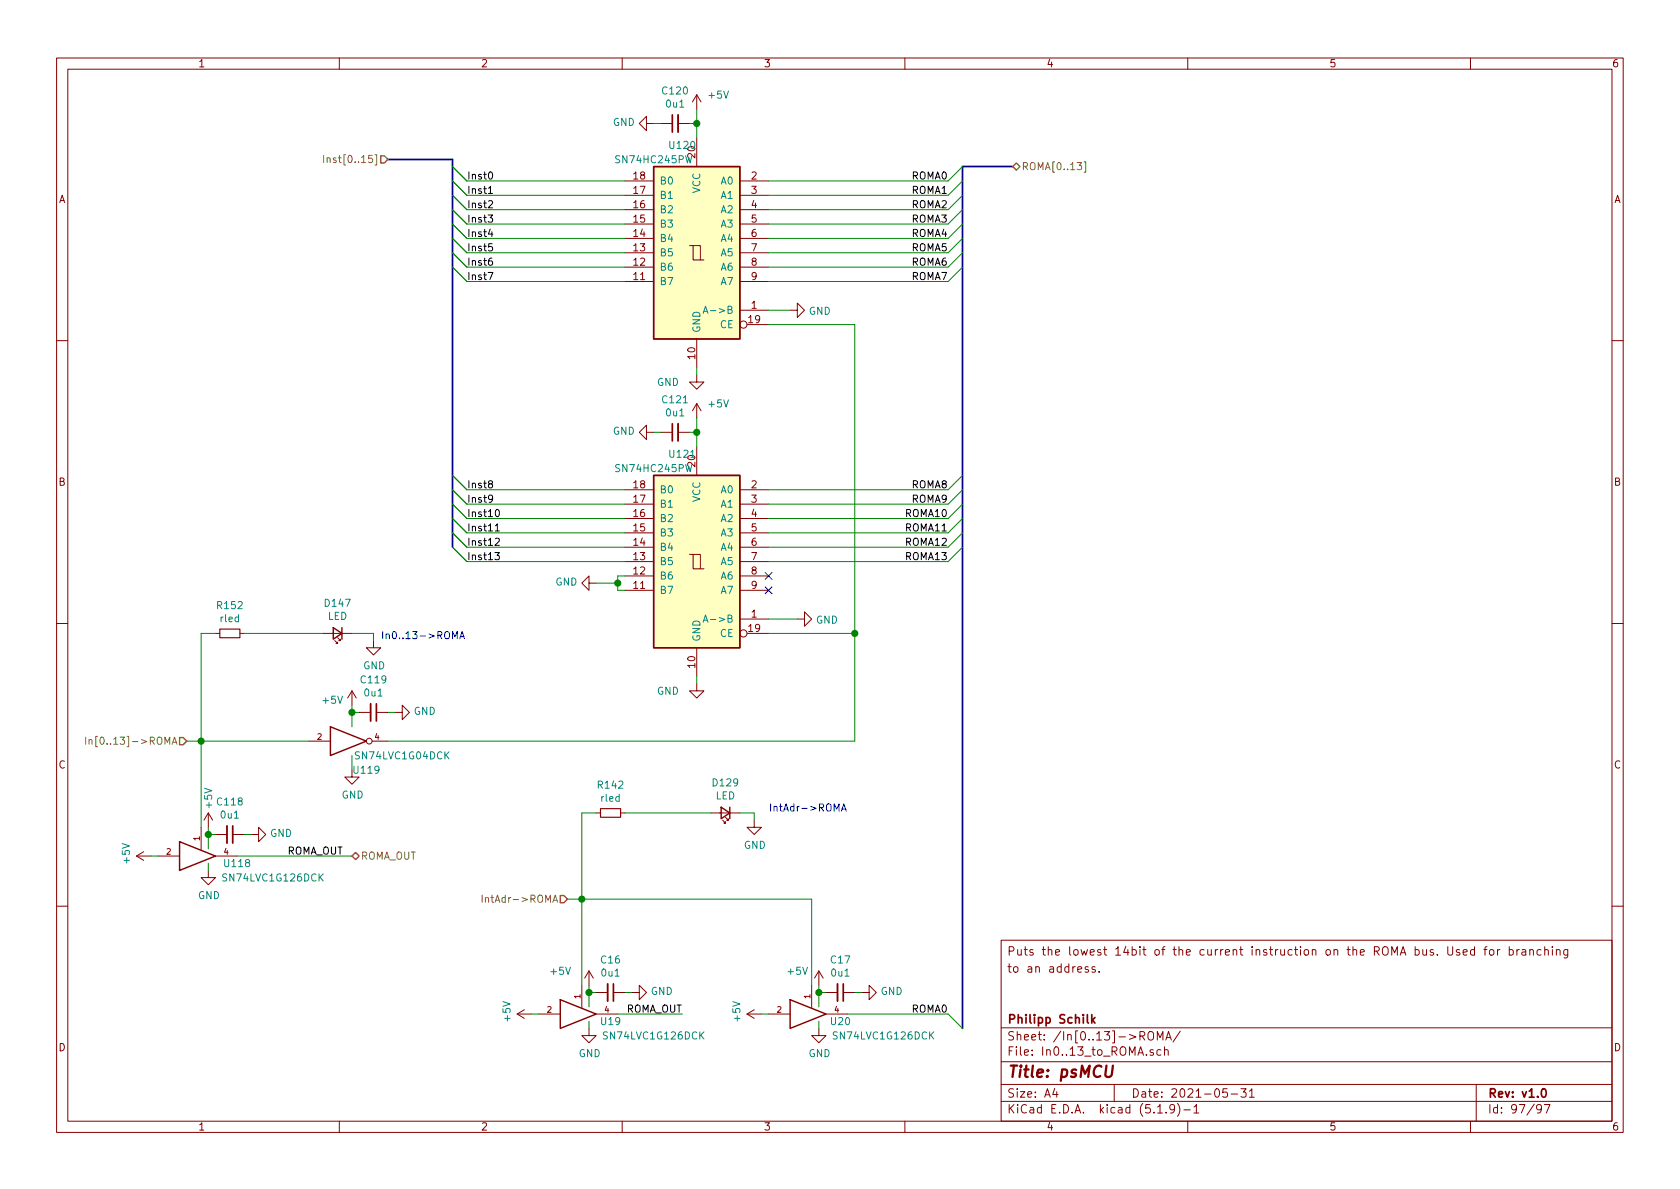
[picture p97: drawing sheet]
<svg xmlns="http://www.w3.org/2000/svg" width="297mm" height="210mm" viewBox="0 0 297 210" stroke-linecap="round" stroke-linejoin="round" font-family="sans-serif">
<defs><g id="words">
<text font-size="2.8" fill="#840000" x="178" y="190.5">Title: psMCU</text>
<g font-size="2.1" fill="#840000">
<text x="178" y="172">to an address.</text>
<text x="178" y="169">Puts the lowest 14bit of the current instruction on the ROMA bus. Used for branching</text>
<text x="178" y="184">Sheet: /In[0..13]-&gt;ROMA/</text>
<text x="178" y="181">Philipp Schilk</text>
<text x="178" y="186.7">File: In0..13_to_ROMA.sch</text>
<text x="178" y="196.9">KiCad E.D.A. kicad (5.1.9)-1</text>
<text x="178" y="194.1">Size: A4</text>
<text x="200" y="194.1">Date: 2021-05-31</text>
<text x="263" y="194.1">Rev: v1.0</text>
<text x="263" y="196.9">Id: 97/97</text>
</g>
<g font-size="1.8" fill="#840000">
<text x="35" y="11.9">1</text>
<text x="85" y="11.9">2</text>
<text x="135" y="11.9">3</text>
<text x="185" y="11.9">4</text>
<text x="235" y="11.9">5</text>
<text x="285" y="11.9">6</text>
<text x="122.9" y="27.9" transform="rotate(-90 122.9 27.9)">20</text>
<text x="10.4" y="35.9">A</text>
<text x="112.1" y="34.3">17</text>
<text x="112.1" y="31.7">18</text>
<text x="132.9" y="31.7">2</text>
<text x="132.9" y="34.3">3</text>
<text x="285.4" y="35.9">A</text>
<text x="112.1" y="41.9">14</text>
<text x="112.1" y="39.4">15</text>
<text x="112.1" y="36.8">16</text>
<text x="132.9" y="36.8">4</text>
<text x="132.9" y="39.4">5</text>
<text x="132.9" y="41.9">6</text>
<text x="112.1" y="47">12</text>
<text x="112.1" y="44.4">13</text>
<text x="132.9" y="44.4">7</text>
<text x="132.9" y="47">8</text>
<text x="112.1" y="49.5">11</text>
<text x="132.9" y="49.5">9</text>
<text x="132.4" y="57.1">19</text>
<text x="132.9" y="54.6">1</text>
<text x="122.9" y="63.4" transform="rotate(-90 122.9 63.4)">10</text>
<text x="10.4" y="85.9">B</text>
<text x="112.1" y="88.9">17</text>
<text x="112.1" y="86.4">18</text>
<text x="132.9" y="86.4">2</text>
<text x="132.9" y="88.9">3</text>
<text x="285.4" y="85.9">B</text>
<text x="112.1" y="94">15</text>
<text x="112.1" y="91.4">16</text>
<text x="132.9" y="91.4">4</text>
<text x="132.9" y="94">5</text>
<text x="112.1" y="101.6">12</text>
<text x="112.1" y="99.1">13</text>
<text x="112.1" y="96.5">14</text>
<text x="132.9" y="96.5">6</text>
<text x="132.9" y="99.1">7</text>
<text x="132.9" y="101.6">8</text>
<text x="112.1" y="104.1">11</text>
<text x="132.9" y="104.1">9</text>
<text x="132.4" y="111.8">19</text>
<text x="132.9" y="109.2">1</text>
<text x="122.9" y="118.1" transform="rotate(-90 122.9 118.1)">10</text>
<text x="10.4" y="135.9">C</text>
<text x="285.4" y="135.9">C</text>
<text x="10.4" y="185.9">D</text>
<text x="285.4" y="185.9">D</text>
<text x="35" y="199.9">1</text>
<text x="85" y="199.9">2</text>
<text x="135" y="199.9">3</text>
<text x="185" y="199.9">4</text>
<text x="235" y="199.9">5</text>
<text x="285" y="199.9">6</text>
</g>
<g font-size="1.8" fill="#008484">
<text x="117.2" y="16.7">C120</text>
<text x="125.4" y="17.4">+5V</text>
<text x="108.4" y="22.3">GND</text>
<text x="117.9" y="19">0u1</text>
<text x="109.2" y="28.9">SN74HC245PW</text>
<text x="118.5" y="26.3">U120</text>
<text x="116.6" y="35.2">B1</text>
<text x="116.6" y="32.6">B0</text>
<text x="123.8" y="34.2" transform="rotate(-90 123.8 34.2)">VCC</text>
<text x="127.5" y="32.6">A0</text>
<text x="127.5" y="35.2">A1</text>
<text x="116.6" y="40.3">B3</text>
<text x="116.6" y="37.7">B2</text>
<text x="127.5" y="37.7">A2</text>
<text x="127.5" y="40.3">A3</text>
<text x="116.6" y="47.9">B6</text>
<text x="116.6" y="45.3">B5</text>
<text x="116.6" y="42.8">B4</text>
<text x="127.5" y="42.8">A4</text>
<text x="127.5" y="45.3">A5</text>
<text x="127.5" y="47.9">A6</text>
<text x="116.6" y="50.4">B7</text>
<text x="127.5" y="50.4">A7</text>
<text x="123.8" y="58.9" transform="rotate(-90 123.8 58.9)">GND</text>
<text x="125.6" y="55.5">A-&gt;B</text>
<text x="127.3" y="58">CE</text>
<text x="143" y="55.7">GND</text>
<text x="116.2" y="68.2">GND</text>
<text x="117.2" y="71.3">C121</text>
<text x="108.4" y="76.9">GND</text>
<text x="117.9" y="73.6">0u1</text>
<text x="125.4" y="72.1">+5V</text>
<text x="109.2" y="83.5">SN74HC245PW</text>
<text x="118.5" y="80.9">U121</text>
<text x="122.9" y="82.5" transform="rotate(-90 122.9 82.5)">20</text>
<text x="116.6" y="89.8">B1</text>
<text x="116.6" y="87.2">B0</text>
<text x="123.8" y="88.8" transform="rotate(-90 123.8 88.8)">VCC</text>
<text x="127.5" y="87.2">A0</text>
<text x="127.5" y="89.8">A1</text>
<text x="116.6" y="94.9">B3</text>
<text x="116.6" y="92.3">B2</text>
<text x="127.5" y="92.3">A2</text>
<text x="127.5" y="94.9">A3</text>
<text x="116.6" y="99.9">B5</text>
<text x="116.6" y="97.4">B4</text>
<text x="127.5" y="97.4">A4</text>
<text x="127.5" y="99.9">A5</text>
<text x="38.5" y="107.7">R152</text>
<text x="57.6" y="107.3">D147</text>
<text x="98.2" y="103.6">GND</text>
<text x="116.6" y="105">B7</text>
<text x="116.6" y="102.5">B6</text>
<text x="127.5" y="102.5">A6</text>
<text x="127.5" y="105">A7</text>
<text x="39" y="110">rled</text>
<text x="57.9" y="109.6">LED</text>
<text x="123.8" y="113.5" transform="rotate(-90 123.8 113.5)">GND</text>
<text x="125.6" y="110.1">A-&gt;B</text>
<text x="127.3" y="112.6">CE</text>
<text x="144.3" y="110.3">GND</text>
<text x="64.2" y="118.4">GND</text>
<text x="57.1" y="124.5">+5V</text>
<text x="63.9" y="120.8">C119</text>
<text x="64.5" y="123.2">0u1</text>
<text x="116.2" y="122.9">GND</text>
<text x="73.2" y="126.4">GND</text>
<text x="62.7" y="136.8">U119</text>
<text x="63.1" y="134.3">SN74LVC1G04DCK</text>
<text x="37.5" y="142.8" transform="rotate(-90 37.5 142.8)">+5V</text>
<text x="38.5" y="142.4">C118</text>
<text x="60.4" y="141.2">GND</text>
<text x="105.8" y="139.5">R142</text>
<text x="106.3" y="141.8">rled</text>
<text x="126.1" y="139.1">D129</text>
<text x="126.5" y="141.4">LED</text>
<text x="39.1" y="144.7">0u1</text>
<text x="47.8" y="148">GND</text>
<text x="23" y="152.6" transform="rotate(-90 23 152.6)">+5V</text>
<text x="39.7" y="155.9">SN74LVC1G126DCK</text>
<text x="39.8" y="153.3">U118</text>
<text x="131.5" y="150.1">GND</text>
<text x="35" y="159">GND</text>
<text x="97.5" y="172.4">+5V</text>
<text x="106.3" y="170.4">C16</text>
<text x="106.4" y="172.7">0u1</text>
<text x="139.4" y="172.4">+5V</text>
<text x="147" y="170.4">C17</text>
<text x="147.1" y="172.7">0u1</text>
<text x="115.1" y="175.9">GND</text>
<text x="155.7" y="175.9">GND</text>
<text x="90.3" y="180.5" transform="rotate(-90 90.3 180.5)">+5V</text>
<text x="106.3" y="181.3">U19</text>
<text x="107" y="183.8">SN74LVC1G126DCK</text>
<text x="130.9" y="180.5" transform="rotate(-90 130.9 180.5)">+5V</text>
<text x="147" y="181.3">U20</text>
<text x="147.7" y="183.8">SN74LVC1G126DCK</text>
<text x="102.3" y="186.9">GND</text>
<text x="143" y="186.9">GND</text>
</g>
<g font-size="1.8" fill="#848400">
<text x="58.8" y="28.8">Inst[0..15]</text>
<text x="180.6" y="30.1">ROMA[0..13]</text>
<text x="17.8" y="131.7">In[0..13]-&gt;ROMA</text>
<text x="63.8" y="152">ROMA_OUT</text>
<text x="86.6" y="159.6">IntAdr-&gt;ROMA</text>
</g>
<g font-size="1.8">
<text x="82.5" y="34.3">Inst1</text>
<text x="82.5" y="31.7">Inst0</text>
<text x="161.3" y="34.3">ROMA1</text>
<text x="161.3" y="31.7">ROMA0</text>
<text x="82.5" y="39.4">Inst3</text>
<text x="82.5" y="36.8">Inst2</text>
<text x="82.5" y="41.9">Inst4</text>
<text x="161.3" y="41.9">ROMA4</text>
<text x="161.3" y="39.4">ROMA3</text>
<text x="161.3" y="36.8">ROMA2</text>
<text x="82.5" y="44.4">Inst5</text>
<text x="82.5" y="47">Inst6</text>
<text x="161.3" y="47">ROMA6</text>
<text x="161.3" y="44.4">ROMA5</text>
<text x="82.5" y="49.5">Inst7</text>
<text x="161.3" y="49.5">ROMA7</text>
<text x="82.5" y="86.4">Inst8</text>
<text x="82.5" y="88.9">Inst9</text>
<text x="161.3" y="88.9">ROMA9</text>
<text x="161.3" y="86.4">ROMA8</text>
<text x="82.5" y="91.4">Inst10</text>
<text x="82.5" y="94">Inst11</text>
<text x="160.3" y="94">ROMA11</text>
<text x="160.3" y="91.4">ROMA10</text>
<text x="82.5" y="96.5">Inst12</text>
<text x="82.5" y="99.1">Inst13</text>
<text x="160.3" y="96.5">ROMA12</text>
<text x="160.3" y="99.1">ROMA13</text>
<text x="50.8" y="151.1">ROMA_OUT</text>
<text x="110.5" y="179.1">ROMA_OUT</text>
<text x="161.3" y="179.1">ROMA0</text>
</g>
<g font-size="1.8" fill="#0000c2">
<text x="67.3" y="113">In0..13-&gt;ROMA</text>
<text x="135.9" y="143.5">IntAdr-&gt;ROMA</text>
</g>
<g font-size="1.4" fill="#840000">
<text x="56.1" y="130.8">2</text>
<text x="66.3" y="130.8">4</text>
<text x="35.3" y="148.6" transform="rotate(-90 35.3 148.6)">1</text>
<text x="29.5" y="151.1">2</text>
<text x="39.6" y="151.1">4</text>
<text x="96.8" y="179.1">2</text>
<text x="102.6" y="176.6" transform="rotate(-90 102.6 176.6)">1</text>
<text x="106.9" y="179.1">4</text>
<text x="137.4" y="179.1">2</text>
<text x="143.3" y="176.6" transform="rotate(-90 143.3 176.6)">1</text>
<text x="147.6" y="179.1">4</text>
</g>
</g></defs>
<g fill="none" stroke="#840000" stroke-width=".18">
<path d="M10 10.3h277v189.9h-277zM12 12.2h273v186.1h-273zM60 10.3v1.9M110 10.3v1.9M123.2 16.8l.8 1.2M123.2 16.8v2.5M123.2 16.8l-.8 1.2M160 10.3v1.9M210 10.3v1.9M260 10.3v1.9M110.5 39.6h5.1M110.5 37.1h5.1"/>
<path d="M110.5 34.5h5.1M110.5 32h5.1M114.3 21.8v1.3l-1.3-1.3 1.3-1.2v1.2h1.3M116.8 21.8h2.1M119.9 21.8h2M123.2 24.4v5.1M130.8 39.6h5.1M130.8 37.1h5.1M130.8 34.5h5.1M130.8 32h5.1M110.5 49.8h5.1M110.5 47.2h5.1"/>
<path d="M110.5 44.7h5.1M110.5 42.2h5.1M121.9 43.4h.7v2.6h1.9M122.6 43.4h1.2v2.6M123.2 59.9v5.1M130.8 54.9h5.1M130.8 49.8h5.1M130.8 47.2h5.1M130.8 44.7h5.1M130.8 42.2h5.1M132.1 57.4h3.8M139.7 54.9h1.3v1.2l1.2-1.2-1.2-1.3v1.3"/>
<path d="M10 60.2h2M114.3 76.4v1.3l-1.3-1.3 1.3-1.2v1.2h1.3M116.8 76.4h2.1M119.9 76.4h2M123.2 66.3v1.3h-1.3l1.3 1.2 1.3-1.2h-1.3M123.2 71.4v2.5M123.2 79v5.1M123.2 71.4l.8 1.2M123.2 71.4l-.8 1.2M285 60.2h2M110.5 99.3h5.1M110.5 96.8h5.1"/>
<path d="M110.5 94.2h5.1M110.5 91.7h5.1M110.5 89.1h5.1M110.5 86.6h5.1M121.9 98h.7v2.6h1.9M122.6 98h1.2v2.6M130.8 99.3h5.1M130.8 96.8h5.1M130.8 94.2h5.1M130.8 91.7h5.1M130.8 89.1h5.1M130.8 86.6h5.1"/>
<path d="M10 110.3h2M38.1 112h.8M42.4 112h.8M57.1 112h5.1M59.2 113.3l.5 .5h-.3h.3v-.3M59.7 112.8l.5 .5h-.3h.3v-.3M66 113.3v1.2h1.3l-1.3 1.3-1.2-1.3h1.2M104.1 103.1v1.3l-1.2-1.3 1.2-1.3v1.3h1.3M110.5 104.4h5.1M110.5 101.8h5.1M123.2 114.5v5.1M130.8 109.5h5.1"/>
<path d="M130.8 104.4h5.1M130.8 101.8h5.1M132.1 112h3.8M141 109.5h1.2v1.2l1.3-1.2-1.3-1.3v1.3M285 110.3h2M54.6 131.1h3.8M62.2 136.1v1.3h1.3l-1.3 1.3-1.2-1.3h1.2M62.2 122.2l-.7 1.2M62.2 122.2v2.5M62.2 122.2l.8 1.2M63.5 126h2M65.8 131.1h2.8"/>
<path d="M66.5 126h2.1M69.8 126h1.3v-1.3l1.3 1.3-1.3 1.2v-1.2M123.2 120.9v1.3h-1.3l1.3 1.2 1.3-1.2h-1.3M24.1 151.4h2.6M24.1 151.4l1.3 .7M25.4 150.6l-1.3 .8M27.9 151.4h3.8M35.6 146.3v3.9M36.8 153.9v1.3h1.3l-1.3 1.3-1.2-1.3h1.2M36.8 143.8l-.7 1.2M36.8 143.8v2.5M36.8 143.8l.8 1.2"/>
<path d="M38.1 151.4h3.8M38.1 147.6h2M41.1 147.6h2.1M44.4 147.6h1.3v-1.3l1.3 1.3-1.3 1.2v-1.2M105.4 143.8h.8M109.7 143.8h.8M125.7 143.8h5.1M127.8 145l.5 .5h-.3h.3v-.2M128.3 144.5l.5 .5h-.3h.3v-.2M133.3 145v1.3h1.3l-1.3 1.3-1.2-1.3h1.2M10 160.2h2M91.4 179.3l1.3 .8"/>
<path d="M91.4 179.3h2.6M92.7 178.6l-1.3 .7M95.2 179.3h3.9M102.9 174.2v4M104.1 171.7l-.7 1.3M104.1 171.7v2.5M104.1 171.7l.8 1.3M105.4 179.3h3.8M105.4 175.5h2M108.5 175.5h2M111.8 175.5h1.2v-1.3l1.3 1.3-1.3 1.3v-1.3M132.1 179.3h2.5"/>
<path d="M132.1 179.3l1.2 .8M133.3 178.6l-1.2 .7M135.9 179.3h3.8M143.5 174.2v4M144.8 171.7l-.8 1.3M144.8 171.7v2.5M144.8 171.7l.7 1.3M146 179.3h3.9M146 175.5h2.1M149.1 175.5h2M152.4 175.5h1.3v-1.3l1.2 1.3-1.2 1.3v-1.3M177 166.3h108v32h-108z"/>
<path d="M192.4 171l-.4-.1-.2 .2 .1 .3 .5 .1v.4h-.6M193.6 171l-.3-.1-.2 .2v.3l.5 .1v.4h-.5M194.3 171.8v.1M256 167.4v1.2l.3 .3h.3l.2-.3v-1.2M258.1 168a.37 .37 0 0 0-.6 .1l.1 .2 .5 .2v.1l-.2 .3-.4-.1M258.7 168.4l.7-.1v-.3l-.5-.1-.2 .2 .1 .7h.6M260.7 168l-.4-.1-.3 .3 .1 .6h.6M260.7 167.4v1.5M262.4 167.9h.5M262.9 167.4l-.3 .2v1.3M263.4 168l.2-.1 .5 .1v.8l-.2 .1-.5-.1zM264.8 167.9v1"/>
<path d="M265.2 167.9l-.4 .3M266.9 168l.4-.1 .3 .3-.1 .6-.2 .1-.4-.1M266.9 167.4v1.5M268.2 167.9v1M268.6 167.9l-.4 .3M269.1 168h.6l.1 .9M269.8 168.3h-.5l-.2 .2v.3l.2 .1 .5-.1M270.5 168l.2-.1 .3 .1 .1 .9M270.5 167.9v1M272.5 168l-.4-.1-.3 .3v.6l.3 .1 .4-.1M273.1 168l.2-.1 .4 .1 .1 .9M273.1 167.4v1.5"/>
<path d="M274.5 167.4v.2M274.5 167.9v1M275.2 168h.1a.37 .37 0 0 1 .5 .1v.8M275.2 167.9v1M277.2 167.9v1.2l-.3 .3-.3-.1M277.2 168l-.4-.1-.3 .3 .1 .6h.6M285 160.2h2M60 198.3v1.9M104.1 181.9v1.2h1.3l-1.3 1.3-1.2-1.3h1.2M110 198.3v1.9M144.8 181.9v1.2h1.2l-1.2 1.3-1.3-1.3h1.3M160 198.3v1.9"/>
<path d="M177 194.8h108M177 191.8h108M177 187.8h108M177 181.8h108M186.5 192.5l-.4 1h1M186.8 193v1M197 191.8v3M201.5 183.2l.8-.1 .1-.2-.1-.3-.2-.2h-.6v1.5M201.9 183.2l.5 .7M203.2 182.5a.5 .5 0 0 1 .5 0 .5 .5 0 0 1 .3 .4v.5a.5 .5 0 0 1-.5 .5 .5 .5 0 0 1-.5-.5v-.5zM203.9 185.7a.37 .37 0 0 0-.6 .1l.1 .2 .5 .2 .1 .1-.2 .3-.5-.1M204.6 183.9v-1.5l.5 1.1 .5-1.1v1.5"/>
<path d="M204.7 196.8h.8M205.3 185.7l-.5-.1-.3 .3 .2 .6h.6M205.9 185.7h.1a.37 .37 0 0 1 .6 .1v.8M205.9 185.1v1.5M206.1 183.9l.5-1.5 .5 1.5M206.2 196.7v.1M206.2 183.5h.8M207.7 196l-.1 .1a.48 .48 0 0 1-.6 .1l-.2-.2 .2-.6a.48 .48 0 0 1 .6 .1 1.27 1.27 0 0 1-.2 1.2l-.4 .1M208.2 195.1a1.71 1.71 0 0 1 0 2.3M208.7 182.3l-1.3 2M209.3 196.3h1.2M210 198.3v1.9"/>
<path d="M211.1 195.8l.4-.5v1.5M211.1 196.8h.9M217 192.5h-.7l-.1 .7 .2-.1 .5 .1 .1 .2v.5l-.2 .1-.6-.1M217.7 193.5h1.1M219.4 192.5h.9l-.5 .6 .5 .1v.7l-.3 .1-.6-.1M220.9 193l.4-.5v1.5M220.9 194h.9M260 198.3v1.9M261 191.8v6.5M272.5 196l-.1 .2a.48 .48 0 0 1-.6-.1v-.6a.48 .48 0 0 1 .6-.1l.1 .1a1.19 1.19 0 0 1-.2 1.2l-.5 .1M273 195.3h1l-.6 1.5"/>
<circle cx="131.4" cy="57.4" r=".63"/>
<circle cx="131.4" cy="112" r=".63"/>
<circle cx="65.3" cy="131.1" r=".51"/>
</g>
<path d="M118.9 20.3v3.1M118.9 74.9v3.1M66.5 124.5v3M41.1 146v3.1M108.5 174v3M149.1 174v3M192.3 179.4v1.3l.2 .2M193 179.4v1.5M193.6 179.9l-.6 .6M193.2 180.4l.4 .5M272.7 192.7l.2-.2a.81 .81 0 0 1 .6 .6 .81 .81 0 0 1-.3 .8l-.2 .1a.79 .79 0 0 1-.3-1.3z" fill="none" stroke="#840000" stroke-width=".3"/>
<path d="M195.6 188.4l-.2 1.7 .2 .2a.66 .66 0 0 0 1-.2l.2-1.7" fill="none" stroke="#840000" stroke-width=".41"/>
<path d="M119.9 20.3v3.1M119.9 74.9v3.1M65.5 124.5v3M40.1 146v3.1M107.4 174v3M148.1 174v3" fill="none" stroke="#840000" stroke-width=".33"/>
<g fill="#ffffc2" stroke="#ffffc2" stroke-width=".18">
<path d="M115.6 84.1h15.2v30.4h-15.2z"/>
<path d="M115.6 29.5h15.2v30.4h-15.2z"/>
</g>
<path d="M115.6 29.5h15.2v30.4h-15.2zM115.6 84.1h15.2v30.4h-15.2zM58.9 111l1.6 1-1.6 1zM60.5 111v2M58.4 128.5l6.4 2.6-6.4 2.5zM31.7 148.8l6.4 2.6-6.4 2.5zM127.5 142.7l1.5 1.1-1.5 1zM129 142.7v2.1M99.1 176.8l6.3 2.5-6.3 2.6zM139.7 176.8l6.3 2.5-6.3 2.6z" fill="none" stroke="#840000" stroke-width=".25"/>
<path d="M124.3 55.4l.4-1.3 .5 1.3M124.4 55.1h.6M124.3 110l.4-1.2 .5 1.2M124.4 109.7h.6" fill="none" stroke="#008484" stroke-width=".18"/>
<path d="M38.9 111.2h3.5v1.6h-3.5zM106.2 143h3.5v1.5h-3.5z" fill="none" stroke="#840000" stroke-width=".2"/>
<path d="M68.6 28.2h11.4v68.6M179.1 29.5h-8.9v152.4" fill="none" stroke="#000084" stroke-width=".3"/>
<g fill="none" stroke="#008400" stroke-width=".18">
<path d="M123.2 19.3v5.1M80 39.6l2.5 2.6h28M80 29.5l2.5 2.5h28M80 32l2.5 2.5h28M80 34.5l2.5 2.6h28M80 37.1l2.5 2.5h28M115.6 21.8h1.2M121.9 21.8h1.3M170.2 39.6l-2.6 2.6h-31.7M170.2 29.5l-2.6 2.5h-31.7M170.2 32l-2.6 2.5h-31.7M170.2 34.5l-2.6 2.6h-31.7"/>
<path d="M170.2 37.1l-2.6 2.5h-31.7M80 44.7l2.5 2.5h28M80 47.2l2.5 2.6h28M80 42.2l2.5 2.5h28M135.9 54.9h3.8M135.9 57.4h15.2v73.7h-82.5M170.2 44.7l-2.6 2.5h-31.7M170.2 47.2l-2.6 2.6h-31.7M170.2 42.2l-2.6 2.5h-31.7M115.6 76.4h1.2M121.9 76.4h1.3M123.2 65v1.3"/>
<path d="M123.2 73.9v5.1M80 84.1l2.5 2.5h28M80 86.6l2.5 2.5h28M80 89.1l2.5 2.6h28M80 91.7l2.5 2.5h28M80 94.2l2.5 2.6h28M80 96.8l2.5 2.5h28M170.2 84.1l-2.6 2.5h-31.7M170.2 86.6l-2.6 2.5h-31.7M170.2 89.1l-2.6 2.6h-31.7M170.2 91.7l-2.6 2.5h-31.7M170.2 94.2l-2.6 2.6h-31.7"/>
<path d="M170.2 96.8l-2.6 2.5h-31.7M38.1 112h-2.5v34.3M43.2 112h13.9M62.2 112h3.8v1.3M105.4 103.1h3.8M110.5 101.8h-1.3v2.6h1.3M123.2 119.6v1.3M135.9 112h15.2M135.9 109.5h5.1M33 131.1h21.6M62.2 126h1.3M62.2 124.7v3.8"/>
<path d="M62.2 133.6v2.5M68.6 126h1.2M26.7 151.4h1.2M36.8 146.3v3.8M36.8 152.6v1.3M36.8 147.6h1.3M41.9 151.4h20.3M43.2 147.6h1.2M100.3 159h43.2v15.2M105.4 143.8h-2.5v30.4M110.5 143.8h15.2M130.8 143.8h2.5v1.2"/>
<path d="M94 179.3h1.2M104.1 175.5h1.3M104.1 174.2v3.8M109.2 179.3h11.4M110.5 175.5h1.3M134.6 179.3h1.3M144.8 174.2v3.8M144.8 175.5h1.2M149.9 179.3h17.7l2.6 2.6M151.1 175.5h1.3M104.1 180.6v1.3M144.8 180.6v1.3"/>
</g>
<path d="M57.2 27.5v1.2M57.8 28l.2-.1 .3 .1 .1 .7M57.8 27.9v.8M191.7 28.6h.3v1.8h-.3M15.1 130.3v1.3M15.7 130.9l.2-.1h.3l.1 .8M15.7 130.8v.8M17.2 130.2h-.3v1.8h.3M85.2 158.3v1.3M85.8 158.8l.2-.1 .3 .1 .1 .8M85.8 158.7v.9" fill="none" stroke="#848400" stroke-width=".18"/>
<path d="M67.3 27.6h.6l.7 .6-.7 .6h-.6zM179.1 29.5l.6-.7 .6 .7-.6 .6zM31.7 130.4h.7l.6 .7-.6 .6h-.7zM62.2 151.4l.7-.7 .6 .7-.6 .6zM99.1 158.4h.6l.6 .6-.6 .6h-.6z" fill="none" stroke="#848400" stroke-width=".25"/>
<g fill="none" stroke="#000" stroke-width=".18">
<path d="M86.3 38h.8l-.4 .5 .3 .1 .1 .5-.3 .2-.5-.1M86.4 35.6l.4-.1 .3 .3-.8 .9h.8M86.4 33.3l.3-.4v1.3M86.4 34.2h.7M86.5 30.5l.2-.1a.67 .67 0 0 1 .4 .6 .67 .67 0 0 1-.4 .7l-.3-.5zM86.3 48.2h.8l-.5 1.2M86.7 40.5l-.3 .9h.7M87 45.6l-.4 .1a.81 .81 0 0 0 0 1.2h.4l.1-.5-.3-.3h-.2l-.2 .3M87 41v.8M87 43.1h-.6v.6l.4-.1 .3 .2v.3l-.3 .3-.4-.2M86.6 85.6l-.2-.3 .2-.3h.2l.3 .3-.1 .1-.5 .2-.1 .2v.2l.2 .3 .4-.1 .1-.2v-.2l-.3-.2M87.1 88.1l-.3 .2h-.3l-.1-.2 .1-.5 .3-.1 .2 .2a.84 .84 0 0 1-.3 1.1h-.2"/>
<path d="M87.5 97.7h.8l-.4 .5 .3 .1v.6l-.5 .1-.2-.1M87.6 93l.3-.4v1.3M87.6 95.3l.5-.1 .2 .3-.1 .2-.7 .7h.8M87.6 93.9h.7M87.7 90.2l.2-.1a.69 .69 0 0 1 .4 .6 .69 .69 0 0 1-.4 .7l-.3-.3v-.2z"/>
</g>
<path d="M80 112.9v-1.2l.4 .9 .4-.9v1.2M81.3 112.9l.4-1.2 .4 1.2M81.4 112.6h.6M147.5 143.4v-1.2l.4 .9 .5-.9v1.2M148.8 143.4l.4-1.2 .4 1.2M148.9 143.1h.6" fill="none" stroke="#0000c2" stroke-width=".18"/>
<g fill="#008400" stroke="#008400" stroke-width=".25">
<circle cx="36.8" cy="147.6" r=".51"/>
<circle cx="35.6" cy="131.1" r=".51"/>
<circle cx="151.1" cy="112" r=".51"/>
<circle cx="104.1" cy="175.5" r=".51"/>
<circle cx="62.2" cy="126" r=".51"/>
<circle cx="123.2" cy="76.4" r=".51"/>
<circle cx="109.2" cy="103.1" r=".51"/>
<circle cx="123.2" cy="21.8" r=".51"/>
<circle cx="102.9" cy="159" r=".51"/>
<circle cx="144.8" cy="175.5" r=".51"/>
</g>
<path d="M135.3 103.8l1.2 1.2M135.3 101.2l1.2 1.3M136.5 103.8l-1.2 1.2M136.5 101.2l-1.2 1.3" fill="none" stroke="#000084" stroke-width=".18"/>
<use href="#words"/>
</svg>
